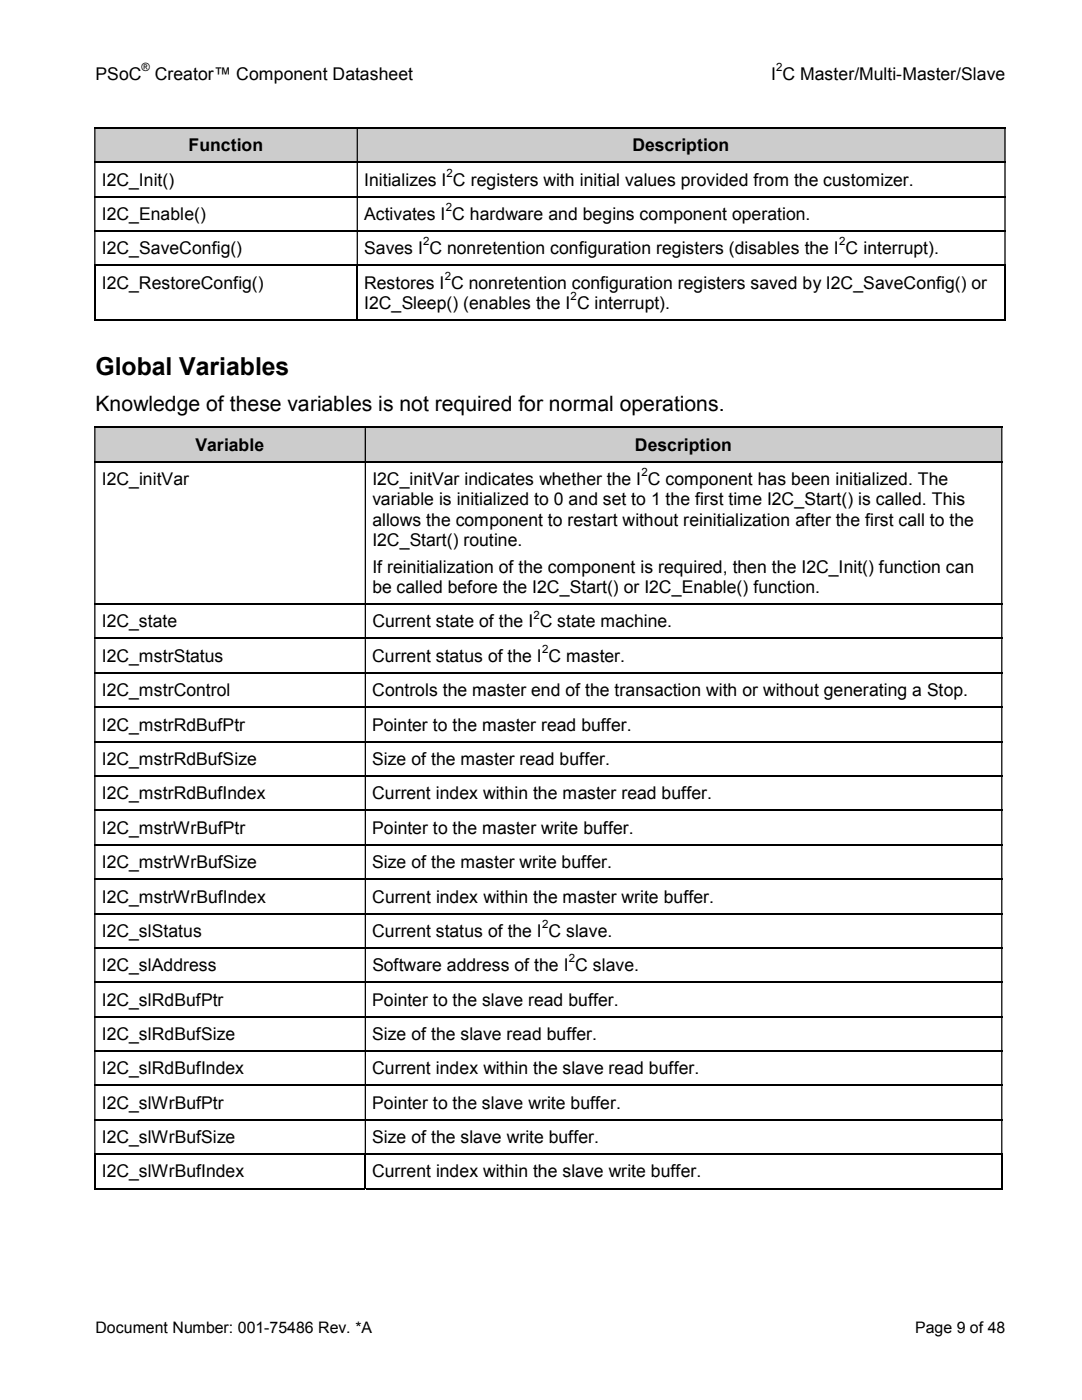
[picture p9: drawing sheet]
<svg xmlns="http://www.w3.org/2000/svg" width="216mm" height="279mm" viewBox="0 0 216 279" stroke-linecap="round" stroke-linejoin="round" font-family="sans-serif">
<defs><g id="words">
<text font-size="4.9" x="19" y="74.9">Global Variables</text>
<text font-size="4.2" x="19" y="82.1">Knowledge of these variables is not required for normal operations.</text>
<g font-size="3.5">
<text x="19" y="16">PSoC</text>
<text x="30.9" y="16">Creator™ Component Datasheet</text>
<text x="153.9" y="16">I C Master/Multi-Master/Slave</text>
<text x="37.6" y="30.1">Function</text>
<text x="126.2" y="30.1">Description</text>
<text x="20.3" y="37">I2C_Init()</text>
<text x="72.7" y="37">Initializes I C registers with initial values provided from the customizer.</text>
<text x="20.3" y="43.9">I2C_Enable()</text>
<text x="72.7" y="43.9">Activates I C hardware and begins component operation.</text>
<text x="20.3" y="50.8">I2C_SaveConfig()</text>
<text x="72.7" y="50.8">Saves I C nonretention configuration registers (disables the I C interrupt).</text>
<text x="20.3" y="57.7">I2C_RestoreConfig()</text>
<text x="72.7" y="57.7">Restores I C nonretention configuration registers saved by I2C_SaveConfig() or</text>
<text x="72.7" y="61.7">I2C_Sleep() (enables the I C interrupt).</text>
<text x="39" y="89.9">Variable</text>
<text x="126.7" y="89.9">Description</text>
<text x="20.3" y="96.8">I2C_initVar</text>
<text x="74.3" y="100.9">variable is initialized to 0 and set to 1 the first time I2C_Start() is called. This</text>
<text x="74.3" y="96.8">I2C_initVar indicates whether the I C component has been initialized. The</text>
<text x="74.3" y="104.9">allows the component to restart without reinitialization after the first call to the</text>
<text x="74.3" y="109">I2C_Start() routine.</text>
<text x="74.3" y="114.3">If reinitialization of the component is required, then the I2C_Init() function can</text>
<text x="74.3" y="118.4">be called before the I2C_Start() or I2C_Enable() function.</text>
<text x="20.3" y="125.2">I2C_state</text>
<text x="74.3" y="125.2">Current state of the I C state machine.</text>
<text x="20.3" y="132.1">I2C_mstrStatus</text>
<text x="74.3" y="132.1">Current status of the I C master.</text>
<text x="20.3" y="138.9">I2C_mstrControl</text>
<text x="74.3" y="138.9">Controls the master end of the transaction with or without generating a Stop.</text>
<text x="20.3" y="145.8">I2C_mstrRdBufPtr</text>
<text x="74.3" y="145.8">Pointer to the master read buffer.</text>
<text x="20.3" y="152.7">I2C_mstrRdBufSize</text>
<text x="74.3" y="152.7">Size of the master read buffer.</text>
<text x="20.3" y="159.6">I2C_mstrRdBufIndex</text>
<text x="74.3" y="159.6">Current index within the master read buffer.</text>
<text x="20.3" y="166.4">I2C_mstrWrBufPtr</text>
<text x="74.3" y="166.4">Pointer to the master write buffer.</text>
<text x="20.3" y="173.3">I2C_mstrWrBufSize</text>
<text x="74.3" y="173.3">Size of the master write buffer.</text>
<text x="20.3" y="180.1">I2C_mstrWrBufIndex</text>
<text x="74.3" y="180.1">Current index within the master write buffer.</text>
<text x="20.3" y="187">I2C_slStatus</text>
<text x="74.3" y="187">Current status of the I C slave.</text>
<text x="20.3" y="193.8">I2C_slAddress</text>
<text x="74.3" y="193.8">Software address of the I C slave.</text>
<text x="20.3" y="200.7">I2C_slRdBufPtr</text>
<text x="74.3" y="200.7">Pointer to the slave read buffer.</text>
<text x="20.3" y="207.6">I2C_slRdBufSize</text>
<text x="74.3" y="207.6">Size of the slave read buffer.</text>
<text x="20.3" y="214.4">I2C_slRdBufIndex</text>
<text x="74.3" y="214.4">Current index within the slave read buffer.</text>
<text x="20.3" y="221.3">I2C_slWrBufPtr</text>
<text x="74.3" y="221.3">Pointer to the slave write buffer.</text>
<text x="20.3" y="228.1">I2C_slWrBufSize</text>
<text x="74.3" y="228.1">Size of the slave write buffer.</text>
<text x="20.3" y="235">I2C_slWrBufIndex</text>
<text x="74.3" y="235">Current index within the slave write buffer.</text>
</g>
<g font-size="3.2">
<text x="19" y="266">Document Number: 001-75486 Rev. *A</text>
<text x="182.6" y="266">Page 9 of 48</text>
</g>
<g font-size="2.3">
<text x="28.2" y="14.2">®</text>
<text x="154.9" y="14.2">2</text>
<text x="89.1" y="35.3">2</text>
<text x="88.9" y="42.1">2</text>
<text x="84.4" y="49">2</text>
<text x="167.5" y="49">2</text>
<text x="88.7" y="55.9">2</text>
<text x="113.8" y="59.9">2</text>
<text x="128" y="95">2</text>
<text x="106.4" y="123.4">2</text>
<text x="108.2" y="130.3">2</text>
<text x="108.2" y="185.2">2</text>
<text x="113.5" y="192.1">2</text>
</g>
</g></defs>
<g fill="#ccc">
<path d="M19 25.7h52.2v6.6h-52.2z"/>
<path d="M71.4 25.7h129v6.6h-129z"/>
</g>
<path d="M18.8 25.5h181.9M18.8 32.4h181.9M18.8 39.2h181.9M18.8 46.1h181.9M18.8 53h181.9M18.9 53.1v10.9M71.3 53.1v10.9M200.5 53.1v10.9M18.8 63.9h52.4M71.4 63.9h129" fill="none" stroke="#000" stroke-width=".25"/>
<g fill="#000">
<path d="M200.4 63.8h.3v.2h-.3z"/>
<path d="M18.8 25.7h.2v6.6h-.2zM71.2 25.7h.2v6.6h-.2zM200.4 25.7h.3v6.6h-.3z"/>
<path d="M18.8 32.5h.2v6.6h-.2zM71.2 32.5h.2v6.6h-.2zM200.4 32.5h.3v6.6h-.3z"/>
<path d="M18.8 39.4h.2v6.6h-.2zM71.2 39.4h.2v6.6h-.2zM200.4 39.4h.3v6.6h-.3z"/>
<path d="M18.8 46.2h.2v6.6h-.2zM71.2 46.2h.2v6.6h-.2zM200.4 46.2h.3v6.6h-.3z"/>
</g>
<g fill="#ccc">
<path d="M19 85.4h53.7v6.6h-53.7z"/>
<path d="M73 85.4h126.7v6.6h-126.7z"/>
</g>
<g fill="none" stroke="#000" stroke-width=".25">
<path d="M18.8 85.3h181.2M18.8 92.2h181.2M18.8 120.6h181.2M18.8 127.4h181.2M18.8 134.3h181.2M18.8 141.1h181.2M18.8 148h181.2M18.8 154.9h181.2M18.8 161.7h181.2M18.8 168.6h181.2M18.8 175.4h181.2M18.8 182.3h181.2"/>
<path d="M18.8 189.2h181.2M18.8 196h181.2M18.8 202.9h181.2M18.8 209.8h181.2M18.8 216.6h181.2M18.8 223.5h181.2M18.8 230.3h181.2M18.8 237.2h54M18.9 230.5v6.8M72.9 230.5v6.8M73 237.2h126.8M199.9 230.5v6.8"/>
</g>
<g fill="#000">
<path d="M199.8 237.1h.2v.2h-.2z"/>
<path d="M18.8 85.4h.2v6.6h-.2zM72.8 85.4h.2v6.6h-.2zM199.8 85.4h.2v6.6h-.2z"/>
<path d="M18.8 92.3h.2v28.1h-.2zM72.8 92.3h.2v28.1h-.2zM199.8 92.3h.2v28.1h-.2z"/>
<path d="M18.8 120.7h.2v6.6h-.2zM72.8 120.7h.2v6.6h-.2zM199.8 120.7h.2v6.6h-.2z"/>
<path d="M18.8 127.6h.2v6.6h-.2zM72.8 127.6h.2v6.6h-.2zM199.8 127.6h.2v6.6h-.2z"/>
<path d="M18.8 134.4h.2v6.6h-.2zM72.8 134.4h.2v6.6h-.2zM199.8 134.4h.2v6.6h-.2z"/>
<path d="M18.8 141.3h.2v6.6h-.2zM72.8 141.3h.2v6.6h-.2zM199.8 141.3h.2v6.6h-.2z"/>
<path d="M18.8 148.1h.2v6.6h-.2zM72.8 148.1h.2v6.6h-.2zM199.8 148.1h.2v6.6h-.2z"/>
<path d="M18.8 155h.2v6.6h-.2zM72.8 155h.2v6.6h-.2zM199.8 155h.2v6.6h-.2z"/>
<path d="M18.8 161.8h.2v6.6h-.2zM72.8 161.8h.2v6.6h-.2zM199.8 161.8h.2v6.6h-.2z"/>
<path d="M18.8 168.7h.2v6.6h-.2zM72.8 168.7h.2v6.6h-.2zM199.8 168.7h.2v6.6h-.2z"/>
<path d="M18.8 175.6h.2v6.6h-.2zM72.8 175.6h.2v6.6h-.2zM199.8 175.6h.2v6.6h-.2z"/>
<path d="M18.8 182.5h.2v6.6h-.2zM72.8 182.5h.2v6.6h-.2zM199.8 182.5h.2v6.6h-.2z"/>
<path d="M18.8 189.3h.2v6.6h-.2zM72.8 189.3h.2v6.6h-.2zM199.8 189.3h.2v6.6h-.2z"/>
<path d="M18.8 196.2h.2v6.6h-.2zM72.8 196.2h.2v6.6h-.2zM199.8 196.2h.2v6.6h-.2z"/>
<path d="M18.8 203h.2v6.6h-.2zM72.8 203h.2v6.6h-.2zM199.8 203h.2v6.6h-.2z"/>
<path d="M18.8 209.9h.2v6.6h-.2zM72.8 209.9h.2v6.6h-.2zM199.8 209.9h.2v6.6h-.2z"/>
<path d="M18.8 216.7h.2v6.7h-.2zM72.8 216.7h.2v6.7h-.2zM199.8 216.7h.2v6.7h-.2z"/>
<path d="M18.8 223.6h.2v6.6h-.2zM72.8 223.6h.2v6.6h-.2zM199.8 223.6h.2v6.6h-.2z"/>
</g>
<use href="#words"/>
</svg>
